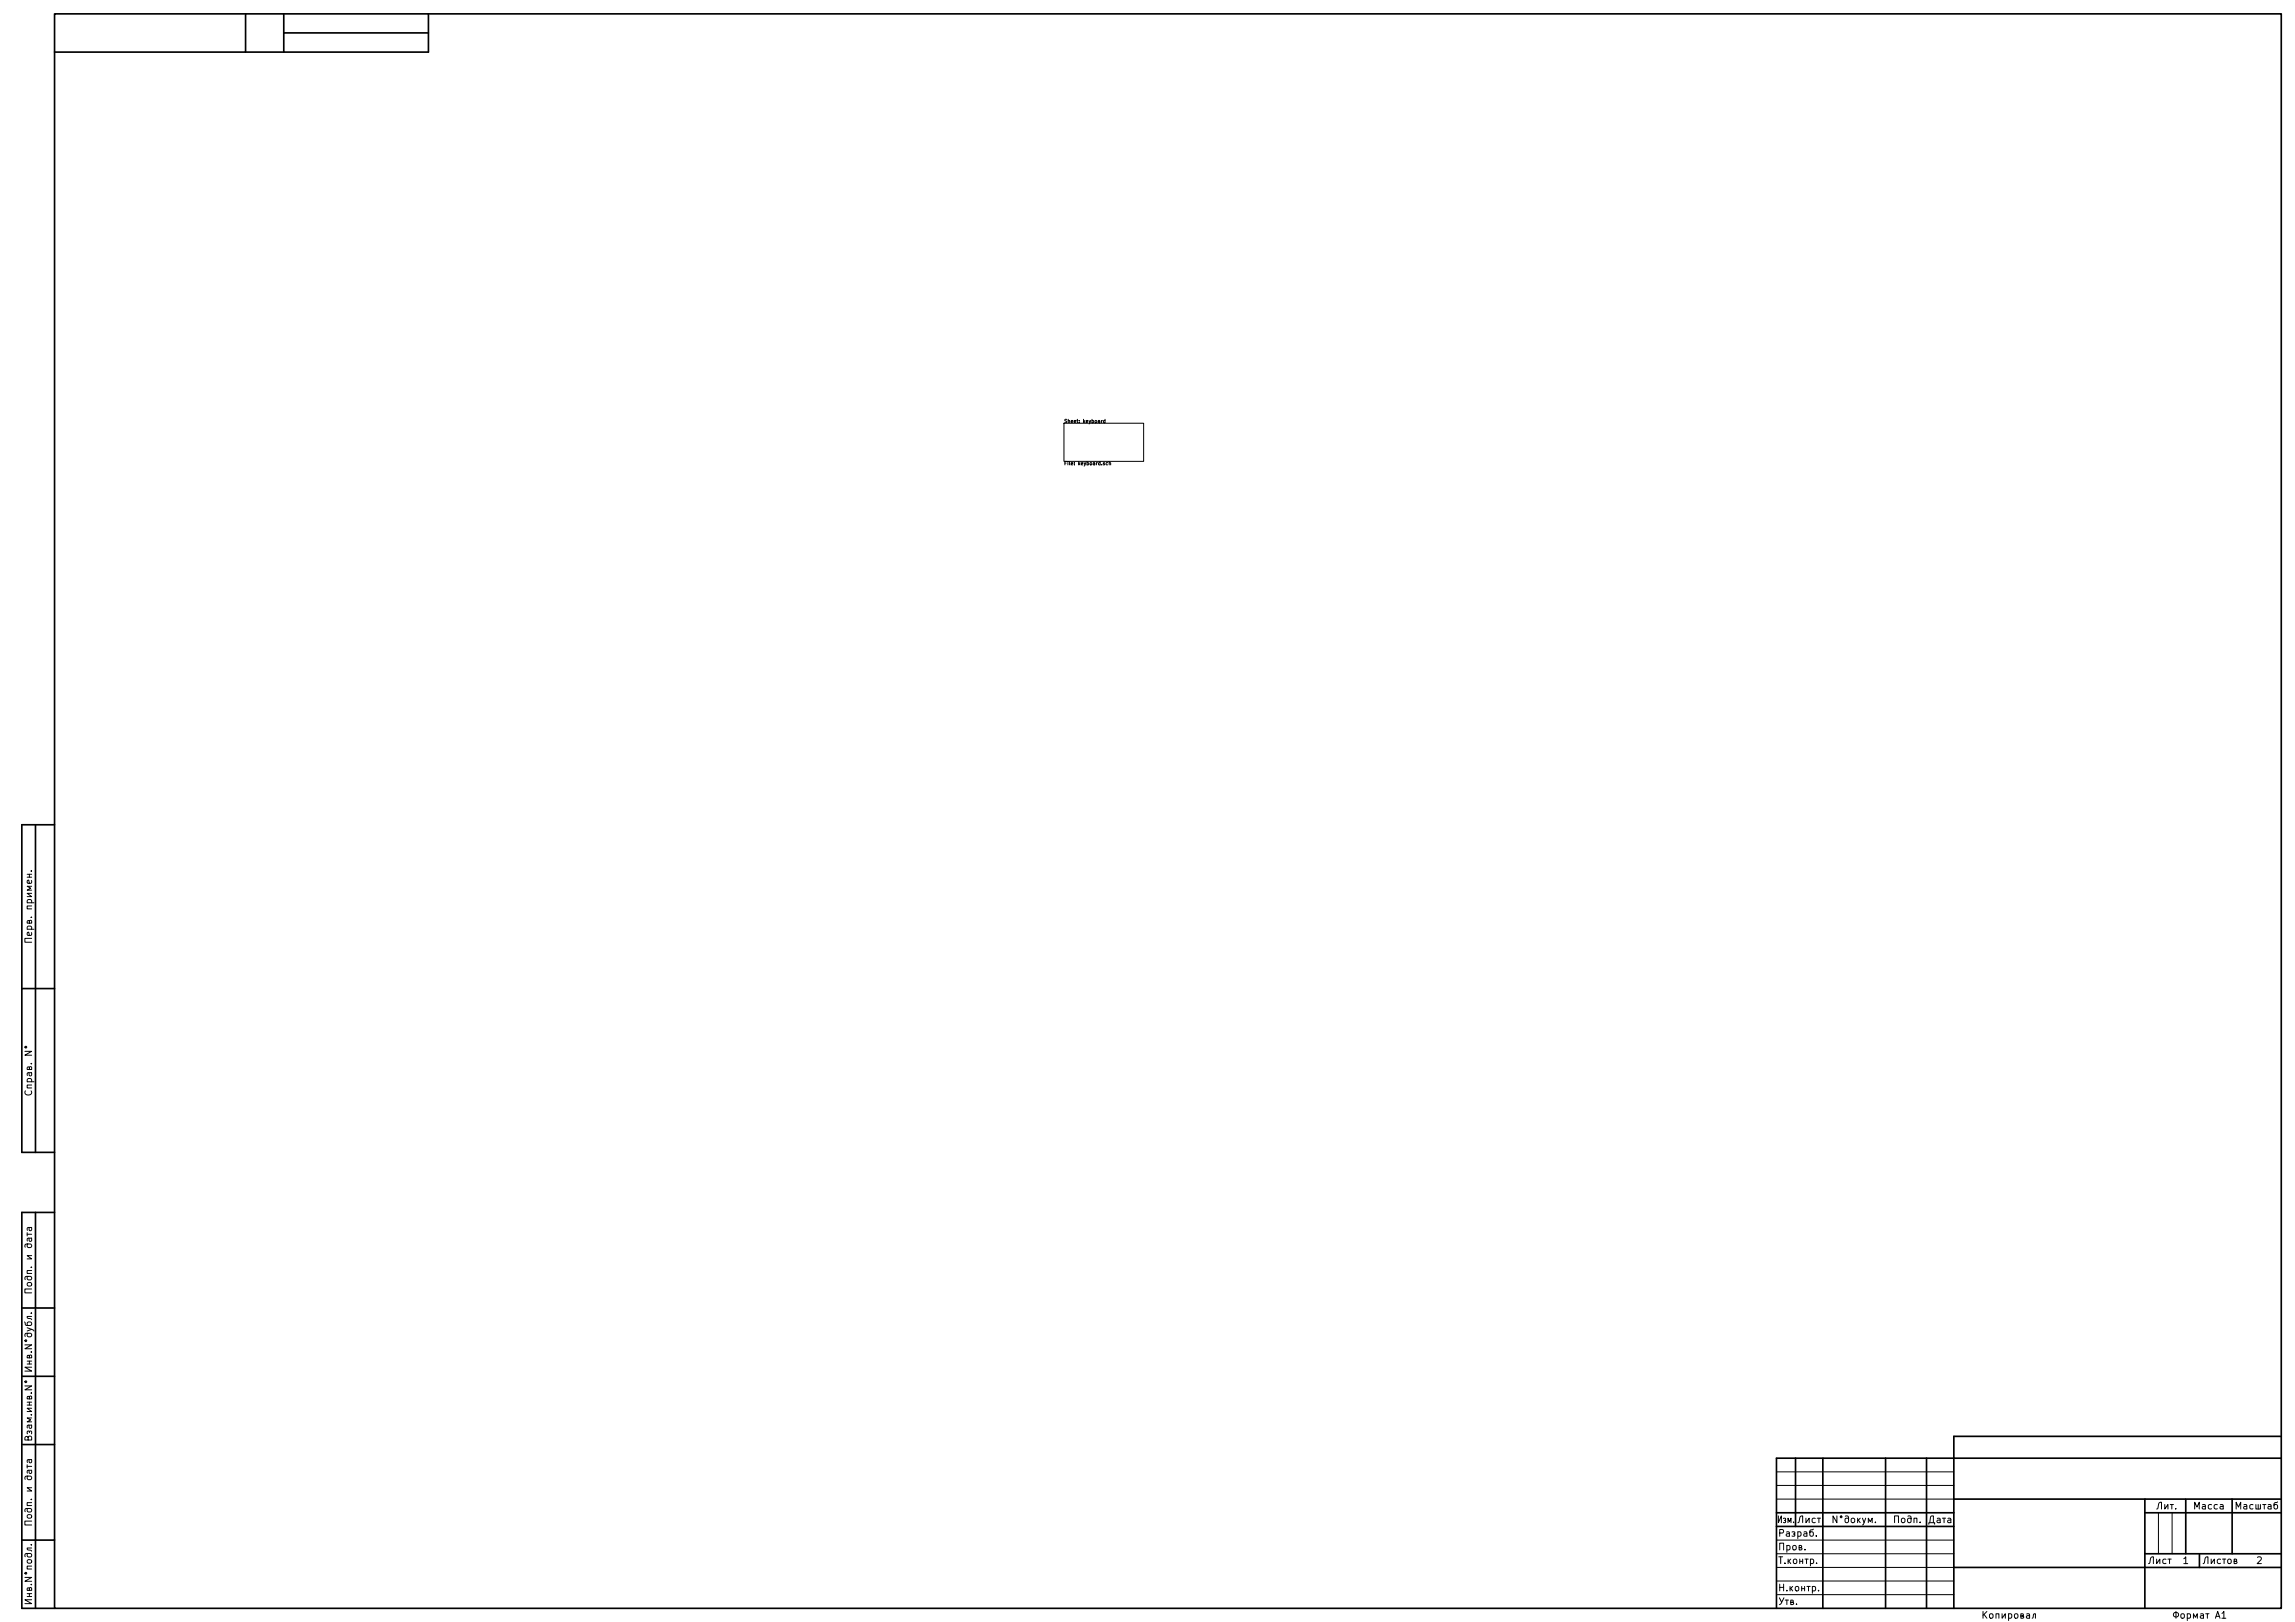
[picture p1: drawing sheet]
<svg xmlns="http://www.w3.org/2000/svg" width="841mm" height="594mm" viewBox="0 0 841 594" stroke-linecap="round" stroke-linejoin="round" font-family="sans-serif">
<defs><g id="words">
<g font-size="3.5">
<text x="11.7" y="395" transform="rotate(-90 11.7 395)">. N°</text>
<text x="11.7" y="494.5" transform="rotate(-90 11.7 494.5)">.N°.</text>
<text x="11.7" y="519.5" transform="rotate(-90 11.7 519.5)">..N°</text>
<text x="654.1" y="557.8">.</text>
<text x="677.1" y="557.8">N°.</text>
<text x="800" y="572.8">1</text>
<text x="827" y="572.8">2</text>
<text x="11.7" y="579.5" transform="rotate(-90 11.7 579.5)">.N°.</text>
<text x="796.9" y="592.8">A1</text>
</g>
<g font-size="1.8">
<text x="389.9" y="154.9">Sheet: keyboard</text>
<text x="389.9" y="170.4">File: keyboard.sch</text>
</g>
</g></defs>
<g fill="none" stroke="#000" stroke-width=".61">
<path d="M20 5.1h816v584h-816zM90 5.1v14M104 5.1v14M104 12.1h53M157 5.1v14h-137M13 302.1v120M20 302.1h-12v120h12M8 362.1h12M13 444.1v145M20 444.1h-12v145h12M8 479.1h12M8 504.1h12"/>
<path d="M8 529.1h12M658 534.1v25M668 534.1v55M691 534.1v55M706 534.1v55M836 526.1h-120v63M836 534.1h-185v55M651 559.1h65M651 554.1h65M716 549.1h120M786 554.1h50M786 549.1v40"/>
<path d="M801 549.1v20M818 549.1v20M8 564.1h12M716 574.1h120M786 569.1h50M806 569.1v5"/>
</g>
<g fill="none" stroke="#000" stroke-width=".37">
<path d="M389.9 155h29.2v14h-29.2zM403.6 154v.8M404 154l-.4 .2M405 153.6v1.2h-.5l-.2-.6 .7-.2M404.8 169.5l-.5 .1 .5 .3v.3h-.5M405.9 169.5l-.6 .2 .1 .5h.5M406.5 169.6l.5-.1v.8M406.5 169v1.3M11.4 319h.2M10 330.7h2.4M10 321.3h1.6M10 320.2h1.6"/>
<path d="M10.1 330.7l-.1-.8 .4-.4 1.1 .2v1M10.8 337.5l.3-.4 .5 .3v.7h-1.6l.1-.8h.6l.1 .8M10.8 320.2v1.1M11.4 336h.2M11.5 322.5l.1 .7-.3 .3-1.2-.1v-.9l.4-.2 .3 1.2M11.6 331.8h-1.6v1.1h1.6M11.6 327.2h-1.6l1.6 1.2h-1.6M11.6 324.6h-1.6l1.3 .7-1.3 .7h1.6M10 340.4h2.4M10.1 340.4l-.1-.8 .4-.4 1 .1 .2 .3-.1 .8M11.5 341.6l.1 .7-.3 .3-1.2-.1v-.9l.4-.2 .3 1.2M11.6 343.7h-2.5v1.4h2.5"/>
<path d="M9.1 385.1h2.5l-2.5 1.4h2.5M9.2 383.3h.5v.5h-.5zM9.3 399.5a1.18 1.18 0 0 0 .9 1.7 1.18 1.18 0 0 0 1.4-1.2l-.2-.5M10 396.2h2.4M10.1 396.2l-.1-.7 .4-.5 1 .1 .2 .4-.1 .7M11.6 397.4h-1.6v1.1h1.6M10 451.5v1.2M10 452.1h1.6M10.2 455.6l-.2 .4 .2 .8 .9 .1 .4-.2 .1-.6-.2-.4-1.8-.1-.5 .5 .1 .7M10.5 453.5l.2 .8 .3 .4 .6-.4-.1-.8M10.5 449.6l.2 .8 .3 .4 .6-.4-.1-.8M11.6 459.9h-1.6l1.6 1.2h-1.6"/>
<path d="M11.6 453.5l-1.5 .1v1M11.6 449.6l-1.5 .1v.9M10.2 469.8h1.2l.2 .4-.1 .6-.4 .2-.9-.1-.2-.3zM10.2 467.5l-.2 .3 .2 .9 .9 .1 .4-.2 .1-.6-.2-.4-1.8-.1-.5 .5 .1 .7M11.4 464.2h.2M11.6 472.1h-2.5v1.4h2.5M11.6 465.4h-1.6v1h1.6M9 484.2l.3 1 .4 .3 1.7-.1 .2-.4-.1-.6-.4-.2-1 .2-.1 .7 .2 .4M10 486.3l2.2 .8 .2 .4M10 499.6h1.6M10 498.5h1.6M10.8 496.7l.3-.4 .5 .3v.7h-1.6l.1-.8h.6l.1 .8"/>
<path d="M10.8 498.5v1.1M11.4 481h.2M11.6 482.2h-1.6l.1 .5 1.2 .3 .3 .3M11.6 486.9l-1.6 .6M9.1 507.6h2.5l-2.5 1.4h2.5M9.2 505.8h.5v.5h-.5zM10.8 511.8l.3-.5 .5 .4v.7h-1.6l.1-.9h.6l.1 .9M11.4 510.2h.2M11.6 519.4h-1.6l1.3 .7-1.3 .7h1.6M11.6 500.8h-2.5l2.5 1.4h-2.5M10 536.5v1.2M10 537.1h1.6"/>
<path d="M10.1 525.2l-.1-.7 .3-.4 .5 .4 .3-.4 .4 .1v1M10.3 526.6l.5-.6 .6 .1 .2 .4v.9h-2.5l.2-1.2 .5-.1 .4 .3 .1 1M10.5 522l.2 .8 .3 .4 .6-.4-.1-.8M10.5 538.5l.2 .8 .3 .4 .6-.4-.1-.8M10.5 534.6l.2 .8 .3 .4 .6-.4-.1-.8M10.8 524.5v.2M11.6 522l-1.5 .1v.9M11.6 538.5l-1.5 .1v1M11.6 534.6l-1.5 .1v1M651 539.1h65M10.1 555l1-.2 .4 .2 .1 .6-.5 .5h-.7l-.4-.5zM10.2 552.5l-.2 .4 .2 .8 .9 .1 .4-.2 .1-.6-.2-.4-1.8-.1-.5 .5 .1 .7"/>
<path d="M10.2 540.6l-.2 .4 .2 .8 .9 .2 .4-.3 .1-.6-.2-.3-1.8-.2-.5 .5 .1 .7M11.4 549.2h.2M11.6 557.1h-2.5v1.4h2.5M11.6 550.4h-1.6v1h1.6M11.6 544.9h-1.6l1.6 1.2h-1.6M651 549.1h65M651 544.1h65M651.7 555.2v2.5l1.1-2.5v2.5M653.5 556.2l.6-.1 .3 .3-.3 .5 .3 .3-.1 .4h-.8M655.2 557.7v-1.6l.6 1.2 .5-1.2v1.6M657.3 557.5v.2M658.8 557.7l.5-.4 .2-1.4a.86 .86 0 0 1 1.1-.7v2.5"/>
<path d="M661.8 556.1v1.6l1.2-1.6v1.6M665.2 556.2l-.7-.1-.4 .4 .1 1 .3 .2 .7-.1M665.9 556.1h1.2M666.5 556.1v1.6M673.2 555.2v2.5l-1.5-2.5v2.5M674.4 555.3h.5v.5h-.5zM676.2 555.3l.7-.1 .5 .5-.1 1.8-.4 .2-.5-.1-.3-.4 .1-.9 .4-.2 .8 .2M682.5 556.1l.6 1.6M683.7 556.1l-.8 2.2-.4 .2M684.7 557.7v-1.6l.7 1.2 .7-1.2v1.6M687.2 557.5v.2M694.3 557.7v-2.5h1.4v2.5"/>
<path d="M696.9 556.3l.4-.2 .7 .2v1.2l-.4 .2-.7-.2zM699.2 555.3l.7-.1 .4 .5-.1 1.8-.3 .2-.6-.1-.3-.4 .3-1 .7-.1 .3 .2M701.4 557.7v-1.6h1.1v1.6M703.7 557.5v.2M706.8 558.3v-.6h2.2v.6M707.2 557.7l.2-2 .5-.5h.6v2.5M709.9 556.2h1l.1 1.5M711 556.6l-.8 .2-.4 .3 .4 .6 .8-.1M711.8 556.1h1.2M712.4 556.1v1.6M713.8 556.2h1l.1 1.5M714.9 556.6l-.8 .2-.4 .3 .4 .6 .8-.1"/>
<path d="M790.3 552.7l.5-.4 .2-1.4a.86 .86 0 0 1 1.1-.7v2.5M791 554.1v15M793.3 551.1v1.6l1.2-1.6v1.6M795.3 551.1h1.2M795.9 551.1v1.6M796 554.1v15M797.3 552.5v.2M804.3 552.7v-2.5l.8 1.8 .8-1.8v2.5M807.1 551.2h1l.1 1.5M808.2 551.6l-1.1 .3-.1 .2 .4 .6 .8-.1M810.4 551.2l-.7-.1-.5 .4 .2 1 .3 .2 .7-.1M812.6 551.2l-.7-.1-.5 .4 .1 1 .4 .2 .7-.1"/>
<path d="M813.6 551.2h1l.1 1.5M814.7 551.6l-.8 .2-.4 .3 .4 .6 .8-.1M819.5 552.7v-2.5l.8 1.8 .8-1.8v2.5M822.3 551.2h1l.1 1.5M823.4 551.6l-1.1 .3-.1 .2 .4 .6 .8-.1M825.6 551.2l-.7-.1-.5 .4 .2 1 .3 .2 .7-.1M826.7 551.1v1.6h1.6v-1.6M827.5 551.1v1.6M829.2 551.1h1.2M829.8 551.1v1.6M831.2 551.2h1l.1 1.5M832.3 551.6l-1.1 .3-.1 .2 .3 .6 .9-.1"/>
<path d="M834.6 550.1l-1 .3-.3 .4 .2 1.7 .3 .2 .7-.2v-1.2l-.3-.2-.9 .2M10.1 571.5l1-.3 .4 .3 .1 .6-.5 .4h-.7l-.4-.4zM10.2 569l-.2 .3 .2 .9 .9 .1 .4-.3 .1-.5-.2-.4-1.8-.1-.5 .5 .1 .7M11.4 565.8h.2M11.6 567h-1.6l.1 .6 1.2 .2 .3 .3M651 579.1h65M651 574.1h65M651 569.1h65M651 564.1h65M651.8 570.2h1.5M652.2 567.7v-2.5h1.4v2.5M652.2 561.5l1.2-.1 .2-.4-.1-.6-1.3-.2v2.5"/>
<path d="M652.6 570.2v2.5M654.1 572.5v.2M654.7 561.1h.9l.2 1.6M654.8 566.1l.7-.1 .5 .5-.1 1-.4 .2-.7-.1M654.8 566v2.5M655.3 571v1.7M655.5 571.8l.7 .9M655.8 561.6l-.9 .1-.3 .4 .3 .6 .9-.1M656.2 571l-.9 1M656.7 561.1l.7-.1 .4 .4-.4 .4 .4 .4-.1 .4h-1M657 566.3l.4-.3 .7 .3 .1 .9-.2 .4-.6 .1-.4-.2zM657.2 561.8h.2"/>
<path d="M657.4 571.1l.6-.1 .5 .5v.7l-.5 .5-.6-.1-.2-.4zM658.8 561.1l.7-.1 .5 .5-.2 1.1h-1M658.8 561v2.5M659.3 566.8l.8-.1v-.6l-.8-.1v1.7h.7l.4-.5-.5-.4M659.5 571.9h1.1M659.5 571v1.7M660.6 571v1.7M661.1 561.1h.9l.2 1.6M661.4 567.5v.2M661.4 571h1.2M662 571v1.7M662.2 561.6l-.9 .1-.3 .4 .3 .6 .9-.1"/>
<path d="M663.4 571.1l.8-.1 .4 .5-.2 1.1h-1M663.4 571v2.5M664.5 560.1l-1.1 .3-.2 .4 .1 1.7 .4 .2 .7-.2v-1.2l-.3-.3-.9 .3M665.6 562.5v.2M665.7 572.5v.2M787.3 572.7l.5-.4 .3-1.4a.86 .86 0 0 1 1-.7v2.5M790.3 571v1.7l1.2-1.7v1.7M793.7 571.1l-.7-.1-.4 .5 .1 1 .3 .2 .7-.1M794.5 571h1.2M795 571v1.7M807.3 572.7l.5-.4 .3-1.4a.86 .86 0 0 1 1-.7v2.5M810.3 571v1.7l1.2-1.7v1.7"/>
<path d="M813.7 571.1l-.7-.1-.5 .5 .2 1 .3 .2 .7-.1M814.5 571h1.1M815 571v1.7M816.5 571.3l.3-.3 .7 .3 .2 .9-.3 .4-.6 .1-.3-.2zM818.7 571.9l.9-.1v-.7l-.9-.1v1.7h.7l.4-.5-.5-.3M10 584.8h1.6M10 583.7h1.6M10.8 581.9l.3-.5 .5 .4v.7h-1.6l.1-.8h.6l.1 .8M10.8 583.7v1.1M11.4 580.4h.2M11.6 585.9h-2.5l2.5 1.4h-2.5M651 584.1h65"/>
<path d="M652.1 585.2l.8 1.7M652.2 580.2v2.5M652.2 581.4h1.4M653.6 580.2v2.5M653.7 585.2l-1 2.1-.6 .4M654.2 586.1h1.2M654.8 582.5v.2M654.8 586.1v1.6M656 581v1.7M656.2 586.9l.8-.1v-.6l-.8-.1v1.6h.7l.4-.5-.5-.3M656.2 581.8l.7 .9M656.9 581l-.9 1"/>
<path d="M658.1 581.1l.6-.1 .5 .5v.7l-.5 .5-.6-.1-.2-.4zM658.4 587.5v.2M660.2 581.9h1.1M660.2 581v1.7M661.3 581v1.7M662.2 581h1.1M662.7 581v1.7M664.2 581.1l.7-.1 .5 .5-.3 1.1h-.9M664.2 581v2.5M666.4 582.5v.2M726.7 590.2v2.5M727 591.3l1.1 1.4"/>
<path d="M728.1 590.2l-1.4 1.4M729.2 591.3l.3-.2 .7 .2v1.2l-.3 .2-.7-.2zM731.4 592.7v-1.6h1.1v1.6M733.7 591.1v1.6l1.2-1.6v1.6M736.1 591.2l.7-.1 .4 .4-.1 1-.3 .2-.7-.1M736.1 591.1v2.4M738.3 591.3l.4-.2 .7 .2 .1 .9-.2 .4-.6 .1-.4-.2zM740.6 591.9l.8-.1v-.6l-.8-.1v1.6h.7l.3-.5-.5-.3M742.7 591.2h.9l.2 1.5M743.8 591.6l-.9 .2-.3 .3 .3 .6 .9-.1M744.7 592.7l.8-1.6h.4v1.6M801.5 591.2l.8-.1 .4 .4-.2 1.1h-1"/>
<path d="M803.8 592.7v-1.6l.7 1.3 .7-1.3v1.6M806.4 591.2h1l.1 1.5M807.5 591.6l-.8 .2-.4 .3 .4 .6 .8-.1M808.3 591.1h1.2M808.9 591.1v1.6M811.9 592.7l.8-2.5 .8 2.5M812.1 592h1.2M814.2 590.9l.8-.7v2.5M814.2 592.7h1.5"/>
</g>
<use href="#words"/>
</svg>
